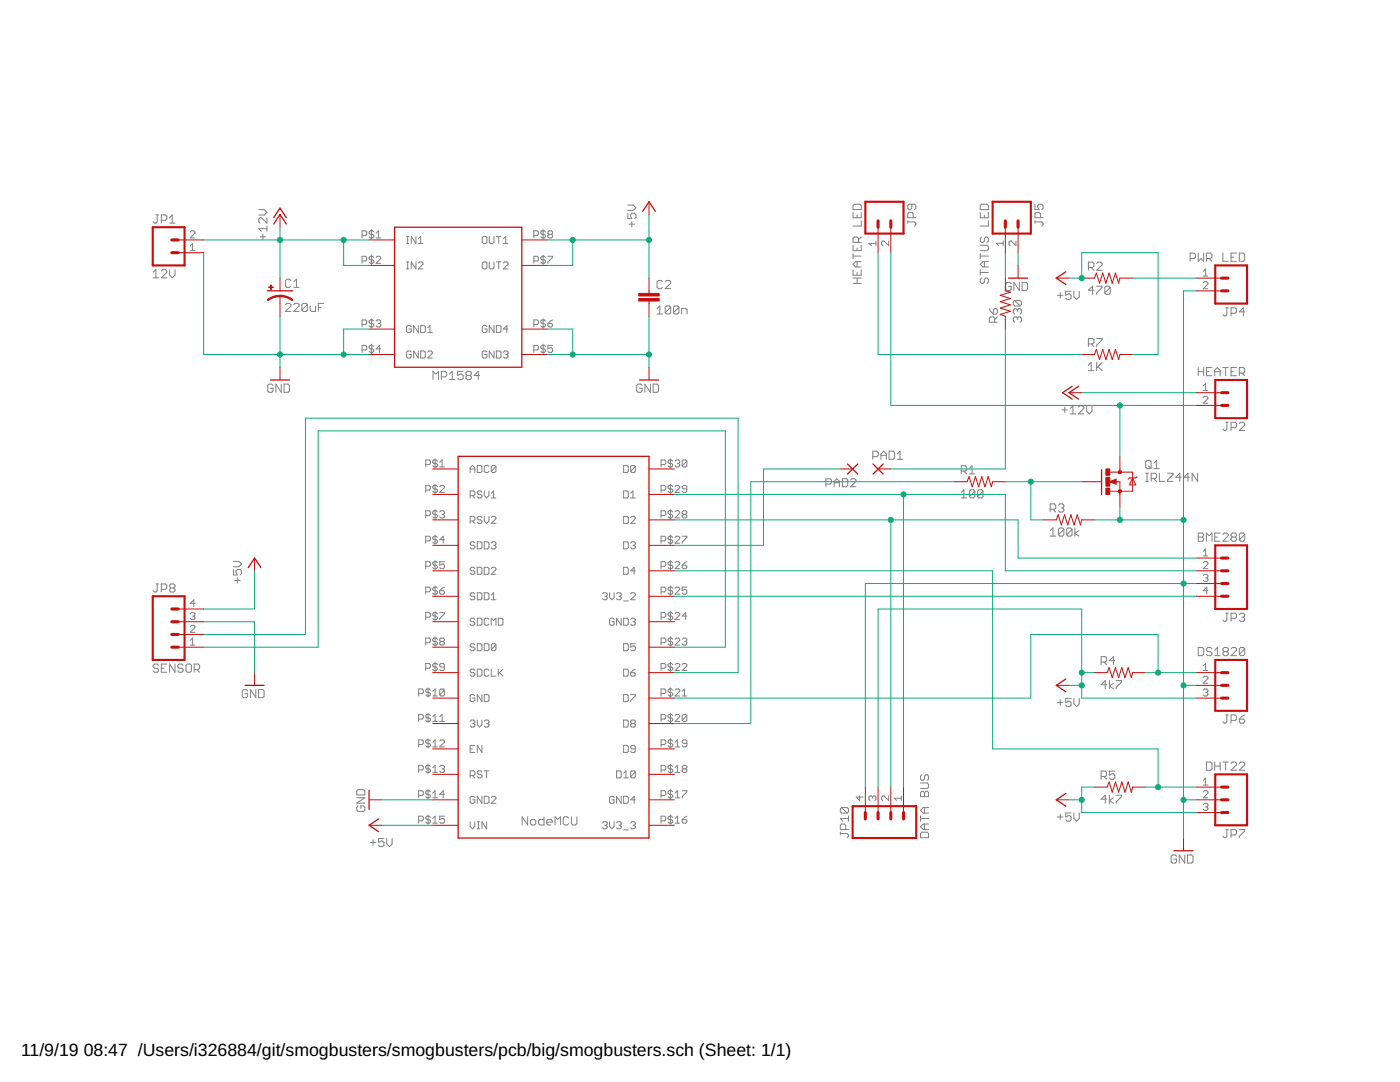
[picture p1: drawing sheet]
<svg xmlns="http://www.w3.org/2000/svg" width="279mm" height="216mm" viewBox="0 0 279 216" stroke-linecap="round" stroke-linejoin="round" font-family="sans-serif">
<defs><g id="words">
<g font-size="3.5">
<text x="4.2" y="210.7">11/9/19</text>
<text x="16.7" y="210.7">08:47 /Users/i326884/git/smogbusters/smogbusters/pcb/big/smogbusters.sch (Sheet: 1/1)</text>
</g>
</g></defs>
<g fill="none" stroke="#808080" stroke-width=".2">
<path d="M30.6 54.3l.5-.5v1.6M30.6 55.4h1M31.1 42.9h.5M31.4 42.9v1.3l-.3 .3h-.3l-.2-.3M32.2 54.1l.3-.3h.5l.3 .3v.2l-1.1 1.1h1.1M32.2 44h.8l.3-.3v-.5l-.3-.3h-.8v1.6M33.8 53.8v1.1l.6 .5 .5-.5v-1.1M33.8 44.5h1.1M33.8 43.4l.6-.5v1.6M38 50h.9M38 49.1l.4-.5v1.4M38 46.3l.2-.2h.5l.2 .2v.2l-.9 1h.9"/>
<path d="M51.6 41.8h1.1l.6 .6-.6 .5h-1.1M51.9 47.3h1.1M52.5 46.7v1.1M53.3 45.6h-1.7l.6 .6M53.3 43.5v1l-1.1-1h-.3l-.3 .2v.6l.3 .2M53.3 45.1v1.1M58.1 56l-.3-.3h-.5l-.3 .3v1.1l.3 .2h.5l.3-.2M58.6 57.3h1.1M58.6 56.2l.6-.5v1.6M72.3 47h.7l.2-.2v-.5l-.2-.2h-.7v1.4M72.3 52.1h.7l.2-.3v-.4l-.2-.3h-.7v1.4M74.1 45.8v1.9"/>
<path d="M74.1 50.9v1.9M74.6 46.3l-.2-.2h-.5l-.2 .2v.2l.2 .3h.5l.2 .2v.2l-.2 .3h-.5l-.2-.3M74.6 51.4l-.2-.3h-.5l-.2 .3v.2l.2 .2h.5l.2 .3v.2l-.2 .2h-.5l-.2-.2M75.1 46.5l.4-.4v1.4M75.1 47.5h.9M75.1 51.4l.2-.3h.5l.2 .3v.2l-.9 .9h.9M81.1 48.6h.5M81.1 47.2h.5M81.1 53.7h.5M81.1 52.3h.5M81.4 47.2v1.4M81.4 52.3v1.4"/>
<path d="M83 47.2v1.4l-.9-1.4v1.4M83 52.3v1.4l-.9-1.4v1.4M83.5 52.5l.2-.2h.5l.2 .2v.2l-.9 1h.9M83.5 48.6h.9M83.5 47.6l.4-.4v1.4M96.2 52.5l.3-.2h.4l.3 .2v.9l-.3 .3h-.4l-.3-.3zM96.2 47.4l.3-.2h.4l.3 .2v.9l-.3 .3h-.4l-.3-.3zM97.6 47.2v1.1l.3 .3h.5l.2-.3v-1.1M97.6 52.3v1.1l.3 .3h.5l.2-.3v-1.1M99.1 47.2h.9M99.1 52.3h.9M99.5 47.2v1.4"/>
<path d="M99.5 52.3v1.4M100.5 48.6h.9M100.5 52.5l.2-.2h.5l.2 .2v.2l-.9 1h.9M100.5 47.6l.4-.4v1.4M106.5 47h.7l.3-.2v-.5l-.3-.2h-.7v1.4M106.5 52.1h.7l.3-.3v-.4l-.3-.3h-.7v1.4M108.4 45.8v1.9M108.4 50.9v1.9M108.9 46.3l-.3-.2h-.4l-.3 .2v.2l.3 .3h.4l.3 .2v.2l-.3 .3h-.4l-.3-.3M108.9 51.4l-.3-.3h-.4l-.3 .3v.2l.3 .2h.4l.3 .3v.2l-.3 .2h-.4l-.3-.2M109.3 51.1h1v.3l-1 .9v.2M109.6 46.8l-.3 .2v.2l.3 .3h.4l.3-.3v-.2l-.3-.2"/>
<path d="M109.6 46.8l-.3-.3v-.2l.3-.2h.4l.3 .2v.2l-.3 .3M109.6 46.8h.4M125.3 42.5v1.1h.8l-.3-.8 .3-.3h.5l.3 .3v.6l-.3 .2M125.3 40.9h1.1l.5 .6-.5 .5h-1.1M125.6 44.7h1M126.1 44.2v1.1M132.2 56.2l-.2-.2h-.6l-.3 .2v1.1l.3 .3h.6l.2-.3M132.8 56.2l.2-.2h.6l.3 .2v.3l-1.1 1.1h1.1M170.2 42.4v1.1h1.7v-1.1M170.2 56.6h1.7M170.2 55.5h1.7M170.2 51.1h1.7"/>
<path d="M170.2 48.9v1.1h1.7v-1.1M170.2 50.6v1M170.2 53.8v1.1h1.7v-1.1M170.5 40.7h1.1l.3 .3v.8h-1.7v-.8zM171 42.9v.6M171 49.5v.5M171 52.2v1.1M171 54.4v.5M171 55.5v1.1M171.3 48.4v-.8l-.3-.3h-.5l-.3 .3v.8h1.7M171.9 52.2h-1.1l-.6 .5 .6 .6h1.1M171.9 44v1.1h-1.7"/>
<path d="M171.9 47.3l-.6 .5M174.8 48.6h-1.4l.5 .4M174.8 48.1v.9M177.4 48.1v.9l-1-.9h-.2l-.2 .2v.5l.2 .2M181.2 44.3h1.3l.3 .3v.2l-.3 .3M181.2 44v.6M182 40.7v.9l-.3 .2h-.3l-.2-.2v-.6l.2-.3h1.1l.3 .3v.6l-.3 .2M182.2 43.5v-.8l-.2-.3h-.6l-.2 .3v.8h1.6M195.6 42.4v1.1h1.7v-1.1M195.6 41l.3-.3h1.1l.3 .3v.8h-1.7zM195.6 50.6v1M195.6 53.8v1.1"/>
<path d="M195.6 48.9h1.4l.3 .3v.5l-.3 .3h-1.4M195.6 54.4h1.7M195.6 51.1h1.7M195.9 55.5l-.3 .3v.5l.3 .3h.3l.2-.3v-.5l.3-.3h.3l.3 .3v.5l-.3 .3M195.9 47.3l-.3 .3v.5l.3 .3h.3l.2-.3v-.5l.3-.3h.3l.3 .3v.5l-.3 .3M196.4 42.9v.6M196.4 52.2v1.1M197.3 44v1.1h-1.7M197.3 52.2h-1.1l-.6 .5 .6 .6h1.1M200.2 48.6h-1.4l.5 .4M200.2 48.1v.9M201.8 56.6l-.3-.3h-.5l-.3 .3v1.1l.3 .3h.5l.3-.3v-.6h-.5"/>
<path d="M202.5 60l-.3 .2v.6l.3 .2h1.1M202.5 60h1.1l.3 .2v.6l-.3 .2M202.5 60l1.1 1M202.8 48.1v.9l-1-.9h-.2l-.2 .2v.5l.2 .2M203.4 56.3v1.7l-1-1.7v1.7M204 56.3h.8l.3 .3v1.1l-.3 .3h-.8zM206.5 40.7v1.1h.9l-.3-.8 .3-.3h.5l.3 .3v.6l-.3 .2M206.5 44.3h1.4l.3 .3v.2l-.3 .3M206.5 44v.6M207.6 43.5v-.8l-.2-.3h-.6l-.3 .3v.8h1.7M211 58.9h1.1M211.6 58.4v1.1"/>
<path d="M213.8 58.1h-1.1v.8l.5-.2h.3l.3 .2v.6l-.3 .2h-.6l-.2-.2M214.3 58.1v1.1l.6 .5 .5-.5v-1.1M217.2 53.4h.8l.3-.3v-.5l-.3-.3h-.8v1.6M217.8 53.4l.5 .5M218.3 57.9h-1.1l.8-.8v1.6M218.9 57.1h1v.3l-1 1.1v.2M218.9 52.6l.2-.3h.6l.2 .3v.3l-1 1h1M221.6 57.4l-.3-.3h-.5l-.3 .3v1.1M221.6 57.4v1.1l-.3 .2h-.5l-.3-.2M221.6 57.4l-1.1 1.1M237.5 51.6h.8l.3-.3v-.5l-.3-.3h-.8v1.6M239.1 50.5v1.6l.6-.5 .5 .5v-1.6"/>
<path d="M240.1 54.1l.5-.4v1.4M240.1 56.5l.3-.3h.4l.3 .3v.2l-1 .9h1M240.1 55.1h1M240.8 51.6h.8l.3-.3v-.5l-.3-.3h-.8v1.6M241.3 51.6l.6 .5M244.1 50.5v1.6h1M245.7 51.3h.5M246.8 50.5h-1.1v1.6h1.1M247.3 50.5h.8l.3 .3v1.1l-.3 .2h-.8zM54.5 76.9l-.3-.3h-.5l-.3 .3v1.1l.3 .3h.5l.3-.3v-.5h-.5M56.1 76.6v1.7l-1-1.7v1.7M56.7 76.6h.8l.3 .3v1.1l-.3 .3h-.8z"/>
<path d="M57 60.8l.3-.3h.5l.3 .3v.3l-1.1 1h1.1M58.6 60.8l.3-.3h.5l.3 .3v.3l-1.1 1h1.1M61.3 60.8v1.1l-.2 .2h-.6l-.3-.2M61.3 60.8l-.2-.3h-.6l-.3 .3v1.1M61.3 60.8l-1.1 1.1M61.9 61.1v.8l.3 .2h.8v-1M63.5 61.3h.6M64.6 60.5h-1.1v1.6M72.3 64.8h.7l.2-.3v-.4l-.2-.3h-.7v1.4M72.3 69.8h.7l.2-.2v-.4l-.2-.3h-.7v1.4M74.1 63.6v1.9M74.1 68.7v1.8"/>
<path d="M74.6 69.2l-.2-.3h-.5l-.2 .3v.2l.2 .2h.5l.2 .2v.3l-.2 .2h-.5l-.2-.2M74.6 64.1l-.2-.3h-.5l-.2 .3v.2l.2 .2h.5l.2 .3v.2l-.2 .2h-.5l-.2-.2M75.1 64.1l.2-.3h.5l.2 .3v.2l-.2 .2M75.5 64.5h.3M75.8 64.5l.2 .3v.2l-.2 .2h-.5l-.2-.2M76 69.6h-.9l.7-.7v1.4M82.1 65.2l-.3-.2h-.4l-.3 .2v.9l.3 .3h.4l.3-.3v-.4h-.5M82.1 70.3l-.3-.3h-.4l-.3 .3v.9l.3 .2h.4l.3-.2v-.5h-.5M83.5 65v1.4l-1-1.4v1.4M83.5 70v1.4l-1-1.4v1.4M83.9 65h.7l.3 .2v.9l-.3 .3h-.7zM83.9 70h.7l.3 .3v.9l-.3 .2h-.7z"/>
<path d="M85.3 70.3l.3-.3h.4l.3 .3v.2l-1 .9h1M85.3 66.4h1M85.3 65.4l.5-.4v1.4M86.4 75.7v-1.6l.6 .6 .5-.6v1.6M88.1 75.2h.8l.3-.3v-.5l-.3-.3h-.8v1.6M89.7 74.7l.6-.6v1.6M89.7 75.7h1.1M92.4 74.1h-1.1v.8l.6-.2h.3l.2 .2v.6l-.2 .2h-.6l-.3-.2M93.3 74.9l-.3 .3v.3l.3 .2h.5l.3-.2v-.3l-.3-.3M93.3 74.9l-.3-.2v-.3l.3-.3h.5l.3 .3v.3l-.3 .2M93.3 74.9h.5M95.7 74.9h-1.1l.8-.8v1.6"/>
<path d="M97.2 70.3l-.3-.3h-.4l-.3 .3v.9l.3 .2h.4l.3-.2v-.5h-.5M97.2 65.2l-.3-.2h-.4l-.3 .2v.9l.3 .3h.4l.3-.3v-.4h-.5M98.6 65v1.4l-1-1.4v1.4M98.6 70v1.4l-1-1.4v1.4M99.1 65h.7l.2 .2v.9l-.2 .3h-.7zM99.1 70h.7l.2 .3v.9l-.2 .2h-.7zM100.5 70.3l.2-.3h.5l.2 .3v.2l-.2 .2M100.9 70.7h.3M101.2 70.7l.2 .3v.2l-.2 .2h-.5l-.2-.2M101.4 65.7h-.9l.7-.7v1.4M106.5 64.8h.7l.3-.3v-.4l-.3-.3h-.7v1.4M106.5 69.8h.7l.3-.2v-.4l-.3-.3h-.7v1.4"/>
<path d="M108.4 63.6v1.9M108.4 68.7v1.8M108.9 64.1l-.3-.3h-.4l-.3 .3v.2l.3 .2h.4l.3 .3v.2l-.3 .2h-.4l-.3-.2M108.9 69.2l-.3-.3h-.4l-.3 .3v.2l.3 .2h.4l.3 .2v.3l-.3 .2h-.4l-.3-.2M109.3 64.5h.7l.3 .3v.2l-.3 .2h-.4l-.3-.2zM110.3 68.9h-1v.7l.7-.2 .3 .2v.5l-.3 .2h-.4l-.3-.2M110.3 63.8l-1 .7M128.1 76.9l-.2-.3h-.6l-.2 .3v1.1l.2 .3h.6l.2-.3v-.5h-.5M129.8 76.6v1.7l-1.1-1.7v1.7M130.3 76.6h.8l.3 .3v1.1l-.3 .3h-.8zM131.1 61.6l.6-.6v1.7M131.1 62.7h1.1"/>
<path d="M133.9 61.3l-.3-.3h-.6l-.2 .3v1.1M133.9 61.3v1.1l-.3 .3h-.6l-.2-.3M133.9 61.3l-1.1 1.1M135.5 61.3l-.3-.3h-.5l-.3 .3v1.1M135.5 61.3v1.1l-.3 .3h-.5l-.3-.3M135.5 61.3l-1.1 1.1M136 62.7v-1.1h.8l.3 .2v.9M197.4 61.6l.3 .5 .5 .6M198.2 61.9l.3-.3h.3l.3 .3v.5l-.3 .3h-.6zM198.5 64.3v-.8l-.3-.3h-.5l-.3 .3v.8h1.7M199.1 63.2l-.6 .6M203.1 63.5l-.3-.3h-.3l-.3 .3v.6l.3 .2"/>
<path d="M203.1 61.9l-.3-.3h-.3l-.3 .3v.5l.3 .3M203.1 63.5l.2-.3h.3l.3 .3v.6l-.3 .2M203.1 61.9v.2M203.1 63.5v.3M203.1 61.9l.2-.3h.3l.3 .3v.5l-.3 .3M217.2 72.9l.6-.6v1.7M217.2 74h1.1M217.2 68.6h.8l.3-.3v-.5l-.3-.3h-.8v1.7M217.8 68.6l.5 .6M218.9 67.5h1v.3l-1 1.1v.3M218.9 72.3v1.7M219.1 73.2l.8 .8"/>
<path d="M219.9 72.3l-1 1.1M239.1 73.3v1.7M239.1 74.2h1.1M240.1 77l.5-.5v1.4M240.1 77.9h1M240.1 79.3l.3-.2h.4l.3 .2v.2l-1 1h1M240.2 73.3v1.7M240.8 74.2h.5M241.9 73.3h-1.1v1.7h1.1M242.4 74.2h1.1M242.4 75v-1.1l.6-.6 .5 .6v1.1M244.1 73.3h1"/>
<path d="M244.6 73.3v1.7M244.6 61.4h.5M244.9 61.4v1.4l-.3 .2h-.3l-.2-.2M245.7 74.2h.5M245.7 62.5h.8l.3-.3v-.5l-.3-.3h-.8v1.6M246.8 73.3h-1.1v1.7h1.1M247.3 74.4h.8l.3-.2v-.6l-.3-.3h-.8v1.7M247.9 74.4l.5 .6M248.4 62.2h-1.1l.8-.8v1.6M85 92.7h.7l.2-.2v-.5l-.2-.2h-.7v1.4M85 97.8h.7l.2-.2v-.5l-.2-.2h-.7v1.4M86.8 91.5v1.9"/>
<path d="M86.8 96.6v1.9M87.3 92l-.2-.2h-.5l-.2 .2v.2l.2 .3h.5l.2 .2v.2l-.2 .3h-.5l-.2-.3M87.3 97.1l-.2-.2h-.5l-.2 .2v.2l.2 .3h.5l.2 .2v.2l-.2 .3h-.5l-.2-.3M87.8 93.2h.9M87.8 92.2l.4-.4v1.4M87.8 97.1l.2-.2h.5l.2 .2v.2l-.9 1h.9M93.8 94.3v-1l.5-.4 .5 .4v1M93.8 98.9h.7l.3-.2v-.5l-.3-.2h-.7v1.4M93.8 93.6h1M94.3 98.9l.5 .5M95.2 92.9h.7l.3 .2v.9l-.3 .3h-.7zM96.2 98.2l-.3-.2h-.4l-.3 .2v.2l.3 .3h.4l.3 .2v.2l-.3 .3h-.4l-.3-.3"/>
<path d="M96.6 98v.9l.5 .5 .5-.5v-.9M97.6 93.1l-.3-.2h-.4l-.3 .2v.9l.3 .3h.4l.3-.3M98 99.4h1M98 98.4l.5-.4v1.4M99 93.1v.9l-.3 .3h-.4l-.3-.3M99 93.1l-.3-.2h-.4l-.3 .2v.9M99 93.1l-1 .9M124.5 98h.7l.2 .2v.9l-.2 .3h-.7zM124.5 92.9h.7l.2 .2v.9l-.2 .3h-.7zM125.9 99.4h.9M125.9 98.4l.4-.4v1.4M126.8 93.1v.9l-.2 .3h-.5l-.2-.3"/>
<path d="M126.8 93.1l-.2-.2h-.5l-.2 .2v.9M126.8 93.1l-.9 .9M131.9 92.7h.7l.3-.2v-.5l-.3-.2h-.7v1.4M131.9 97.8h.7l.3-.2v-.5l-.3-.2h-.7v1.4M133.8 91.5v1.9M133.8 96.6v1.9M134.3 92l-.3-.2h-.4l-.3 .2v.2l.3 .3h.4l.3 .2v.2l-.3 .3h-.4l-.3-.3M134.3 97.1l-.3-.2h-.4l-.3 .2v.2l.3 .3h.4l.3 .2v.2l-.3 .3h-.4l-.3-.3M134.7 92l.3-.2h.4l.3 .2v.2l-.3 .3M134.7 97.1l.3-.2h.4l.3 .2v.2l-1 1h1M135.2 92.5h.2M135.4 92.5l.3 .2v.2l-.3 .3h-.4l-.3-.3"/>
<path d="M137.1 92l-.3-.2h-.4l-.3 .2v.9M137.1 92v.9l-.3 .3h-.4l-.3-.3M137.1 97.6h-.7l-.3-.3v-.2l.3-.2h.4l.3 .2v.9l-.3 .3h-.4l-.3-.3M137.1 92l-1 .9M164.8 96.6h.9l.2-.3v-.5l-.2-.3h-.9v1.6M166.5 97.1v-1l.5-.6 .6 .6v1M166.5 96.3h1.1M168.1 95.5h.8l.3 .3v1.1l-.3 .2h-.8zM169.7 95.8l.3-.3h.6l.2 .3v.3l-1.1 1h1.1M174.2 91.1h.8l.3-.3v-.5l-.3-.3h-.8v1.7M175.8 91.7v-1.1l.6-.6 .5 .6v1.1M175.8 90.8h1.1"/>
<path d="M177.4 90h.9l.2 .3v1.1l-.2 .3h-.9zM179.1 91.7h1.1M179.1 90.6l.5-.6v1.7M191.8 98.3l.6-.6v1.7M191.8 99.4h1.1M191.8 94h.8l.3-.3v-.5l-.3-.3h-.8v1.7M192.4 94l.5 .6M193.5 93.5l.5-.6v1.7M193.5 94.6h1M194.5 98v1.1l-.2 .3h-.6l-.2-.3M194.5 98l-.2-.3h-.6l-.2 .3v1.1M194.5 98l-1 1.1"/>
<path d="M196.2 98v1.1l-.3 .3h-.5l-.3-.3M196.2 98l-.3-.3h-.5l-.3 .3v1.1M196.2 98l-1.1 1.1M211.9 81.8h1.1M212.5 81.2v1.1M213.6 81.5l.5-.5v1.6M213.6 82.6h1.1M215.2 81.2l.3-.2h.5l.3 .2v.3l-1.1 1.1h1.1M216.9 81v1l.5 .6 .5-.6v-1M228.6 96.1h.6M228.6 94.4h.6M228.9 94.4v1.7"/>
<path d="M228.9 91.9h.6l.2 .3v1l-.2 .3h-.6l-.3-.3v-1zM229.2 93l.5 .5M229.7 95.5h.8l.3-.3v-.5l-.3-.3h-.8v1.7M230.3 95.5l.5 .6M230.3 92.4l.5-.5v1.6M230.3 93.5h1.1M231.4 94.4v1.7h1.1M233 94.4h1.1v.3l-1.1 1.1v.3h1.1M235.7 95.2h-1l.8-.8v1.7M237.4 95.2h-1.1l.8-.8v1.7M239 94.4v1.7l-1.1-1.7v1.7M244.6 84.3h.5"/>
<path d="M244.9 84.3v1.3l-.3 .3h-.3l-.2-.3M245.7 85.3h.8l.3-.2v-.6l-.3-.2h-.8v1.6M247.3 84.5l.3-.2h.5l.3 .2v.3l-1.1 1.1h1.1M31.1 116.5h.5M31.4 116.5v1.4l-.3 .2h-.3l-.2-.2M32.2 117.6h.8l.3-.3v-.5l-.3-.3h-.8v1.6M34.1 117.3l-.3-.2v-.3l.3-.3h.5l.3 .3v.3l-.3 .2M34.1 117.3l-.3 .3v.3l.3 .2h.5l.3-.2v-.3l-.3-.3M34.1 117.3h.5M46.6 113.6v1.1h.8l-.3-.5v-.3l.3-.3h.5l.3 .3v.5l-.3 .3M46.6 112h1l.6 .5-.6 .6h-1M46.8 115.8h1.1"/>
<path d="M47.4 115.3v1.1M85 102.9h.7l.2-.3v-.4l-.2-.3h-.7v1.4M85 107.9h.7l.2-.2v-.5l-.2-.2h-.7v1.4M85 113h.7l.2-.2v-.5l-.2-.2h-.7v1.4M85 118.1h.7l.2-.2v-.5l-.2-.2h-.7v1.4M86.8 101.7v1.9M86.8 106.8v1.8M86.8 111.8v1.9M86.8 116.9v1.9M87.3 107.2l-.2-.2h-.5l-.2 .2v.3l.2 .2h.5l.2 .2v.3l-.2 .2h-.5l-.2-.2M87.3 102.2l-.2-.3h-.5l-.2 .3v.2l.2 .2h.5l.2 .3v.2l-.2 .2h-.5l-.2-.2M87.3 112.3l-.2-.2h-.5l-.2 .2v.2l.2 .3h.5l.2 .2v.2l-.2 .3h-.5l-.2-.3"/>
<path d="M87.3 117.4l-.2-.2h-.5l-.2 .2v.2l.2 .3h.5l.2 .2v.2l-.2 .3h-.5l-.2-.3M87.8 102.2l.2-.3h.5l.2 .3v.2l-.2 .2M87.8 117.9h.7l.2 .2v.2l-.2 .3h-.5l-.2-.3zM88.2 102.6h.3M88.5 102.6l.2 .3v.2l-.2 .2h-.5l-.2-.2M88.7 112.1h-.9v.7l.4-.3h.3l.2 .3v.4l-.2 .3h-.5l-.2-.3M88.7 107.7h-.9l.7-.7v1.4M88.7 117.2l-.9 .7M93.8 104h.7l.3-.3v-.4l-.3-.3h-.7v1.4M94.3 104l.5 .4M94.8 118.5l-.3-.2h-.4l-.3 .2v.2l.3 .3h.4l.3 .2v.2l-.3 .3h-.4l-.3-.3M94.8 108.4l-.3-.3h-.4l-.3 .3v.2l.3 .2h.4l.3 .3v.2l-.3 .2h-.4l-.3-.2"/>
<path d="M94.8 113.4l-.3-.2h-.4l-.3 .2v.3l.3 .2h.4l.3 .2v.3l-.3 .2h-.4l-.3-.2M95.2 108.1h.7l.3 .3v.9l-.3 .2h-.7zM95.2 113.2h.7l.3 .2v1l-.3 .2h-.7zM95.2 118.3h.7l.3 .2v.9l-.3 .3h-.7zM96.2 103.3l-.3-.3h-.4l-.3 .3v.2l.3 .2h.4l.3 .3v.2l-.3 .2h-.4l-.3-.2M96.6 103v1l.5 .4 .5-.4v-1M96.6 108.1h.7l.3 .3v.9l-.3 .2h-.7zM96.6 113.2h.7l.3 .2v1l-.3 .2h-.7zM96.6 118.3h.7l.3 .2v.9l-.3 .3h-.7zM98 103.3l.3-.3h.4l.3 .3v.2l-1 .9h1M98 108.4l.3-.3h.4l.3 .3v.2l-.3 .2M98 113.4l.3-.2h.4l.3 .2v.3l-1 .9h1"/>
<path d="M98 118.7l.5-.4v1.4M98 119.7h1M98.5 108.8h.2M98.7 108.8l.3 .3v.2l-.3 .2h-.4l-.3-.2M120.2 118.5l.3-.2h.4l.3 .2v.2l-.3 .3M120.7 119h.2M120.9 119l.3 .2v.2l-.3 .3h-.4l-.3-.3M121.6 118.3v.9l.5 .5 .5-.5v-.9M123 118.5l.3-.2h.4l.3 .2v.2l-.3 .3M123.5 119h.2M123.7 119l.3 .2v.2l-.3 .3h-.4l-.3-.3M124.5 103h.7l.2 .3v.9l-.2 .2h-.7z"/>
<path d="M124.5 108.1h.7l.2 .3v.9l-.2 .2h-.7zM124.5 113.2h.7l.2 .2v1l-.2 .2h-.7zM124.5 119.9h.9M125.9 103.3l.2-.3h.5l.2 .3v.2l-.9 .9h.9M125.9 108.4l.2-.3h.5l.2 .3v.2l-.2 .2M125.9 118.5l.2-.2h.5l.2 .2v.2l-.9 1h.9M126.3 108.8h.3M126.6 108.8l.2 .3v.2l-.2 .2h-.5l-.2-.2M126.8 113.9h-.9l.7-.7v1.4M131.9 102.9h.7l.3-.3v-.4l-.3-.3h-.7v1.4M131.9 107.9h.7l.3-.2v-.5l-.3-.2h-.7v1.4M131.9 113h.7l.3-.2v-.5l-.3-.2h-.7v1.4"/>
<path d="M131.9 118.1h.7l.3-.2v-.5l-.3-.2h-.7v1.4M133.8 101.7v1.9M133.8 106.8v1.8M133.8 111.8v1.9M133.8 116.9v1.9M134.3 102.2l-.3-.3h-.4l-.3 .3v.2l.3 .2h.4l.3 .3v.2l-.3 .2h-.4l-.3-.2M134.3 107.2l-.3-.2h-.4l-.3 .2v.3l.3 .2h.4l.3 .2v.3l-.3 .2h-.4l-.3-.2M134.3 112.3l-.3-.2h-.4l-.3 .2v.2l.3 .3h.4l.3 .2v.2l-.3 .3h-.4l-.3-.3M134.3 117.4l-.3-.2h-.4l-.3 .2v.2l.3 .3h.4l.3 .2v.2l-.3 .3h-.4l-.3-.3M134.7 112.3l.3-.2h.4l.3 .2v.2l-1 1h1M134.7 102.2l.3-.3h.4l.3 .3v.2l-1 .9h1M134.7 107.2l.3-.2h.4l.3 .2v.3l-1 .9h1"/>
<path d="M134.7 117.4l.3-.2h.4l.3 .2v.2l-1 1h1M136.1 107h1v.2l-1 1v.2M136.1 112.8h.7l.3 .2v.2l-.3 .3h-.4l-.3-.3zM136.4 102.6l-.3-.2v-.2l.3-.3h.4l.3 .3v.2l-.3 .2M136.4 102.6l-.3 .3v.2l.3 .2h.4l.3-.2v-.2l-.3-.3M136.4 102.6h.4M137.1 117.2h-1v.7l.5-.3h.2l.3 .3v.4l-.3 .3h-.4l-.3-.3M137.1 112.1l-1 .7M209.6 105.9l.5-.6v1.7M209.6 107h1.1M209.6 101.6h.8l.3-.2v-.6l-.3-.3h-.8v1.7M210.1 101.6l.6 .6"/>
<path d="M211.2 100.8l.3-.3h.5l.3 .3v.3l-.3 .3M211.8 101.4h.2M212 101.4l.3 .2v.3l-.3 .3h-.5l-.3-.3M212.3 105.6v1.1l-.3 .3h-.5l-.3-.3M212.3 105.6l-.3-.3h-.5l-.3 .3v1.1M212.3 105.6l-1.1 1.1M214 105.6v1.1l-.3 .3h-.6l-.2-.3M214 105.6l-.3-.3h-.6l-.2 .3v1.1M214 105.6l-1.1 1.1M214.5 105.3v1.7M215.3 105.9l-.8 .5 .8 .6M239.1 106.4h.8l.3 .2v.3l-.3 .3 .3 .2v.3l-.3 .3h-.8z"/>
<path d="M239.1 107.2h.8M240.1 114.9l.3-.3h.4l.3 .3v.2l-.3 .2M240.1 112.3l.3-.2h.4l.3 .2v.2l-1 1h1M240.1 110l.5-.5v1.4M240.1 110.9h1M240.6 115.3h.2M240.8 108v-1.6l.5 .5 .6-.5v1.6M240.8 115.3l.3 .2v.3l-.3 .2h-.4l-.3-.2M241.1 117.9h-1l.7-.7v1.4M242.4 107.2h.6M243.5 106.4h-1.1v1.6h1.1M244.1 106.6l.2-.2h.6l.2 .2v.3l-1 1.1h1"/>
<path d="M246 107.2l-.3-.3v-.3l.3-.2h.5l.3 .2v.3l-.3 .3M246 107.2l-.3 .2v.3l.3 .3h.5l.3-.3v-.3l-.3-.2M246 107.2h.5M248.4 106.6l-.3-.2h-.5l-.3 .2v1.1M248.4 106.6v1.1l-.3 .3h-.5l-.3-.3M248.4 106.6l-1.1 1.1M31.6 132.8l-.2-.3h-.6l-.2 .3v.3l.2 .2h.6l.2 .3v.3l-.2 .2h-.6l-.2-.2M32.2 133.3h.5M33.3 132.5h-1.1v1.6h1.1M34.9 132.5v1.6l-1.1-1.6v1.6M36.6 132.8l-.3-.3h-.5l-.3 .3v.3l.3 .2h.5l.3 .3v.3l-.3 .2h-.5l-.3-.2M37.4 132.5h.5l.3 .3v1.1l-.3 .2h-.5l-.3-.2v-1.1z"/>
<path d="M38 122.5l.2-.3h.5l.2 .3v.2l-.2 .2M38 128.7h.9M38 127.8l.4-.5v1.4M38 125l.2-.2h.5l.2 .2v.2l-.9 1h.9M38.4 122.9h.3M38.7 122.9l.2 .3v.2l-.2 .2h-.5l-.2-.2M38.8 133.6h.8l.2-.3v-.5l-.2-.3h-.8v1.6M38.9 120.4h-.9l.7-.7v1.4M39.3 133.6l.5 .5M49.4 137.9l-.3-.3h-.5l-.3 .3v1l.3 .3h.5l.3-.3v-.5h-.5M51.1 137.6v1.6l-1.1-1.6v1.6M51.6 137.6h.8l.3 .3v1l-.3 .3h-.8z"/>
<path d="M83.5 138.4h.7l.3-.2v-.5l-.3-.2h-.7v1.4M85 133.3h.7l.2-.2v-.5l-.2-.2h-.7v1.4M85 123.2h.7l.2-.3v-.4l-.2-.3h-.7v1.4M85 128.2h.7l.2-.2v-.4l-.2-.3h-.7v1.4M85.4 137.2v1.9M85.9 137.7l-.2-.2h-.5l-.2 .2v.2l.2 .3h.5l.2 .2v.2l-.2 .3h-.5l-.2-.3M86.4 137.9l.4-.4v1.4M86.4 138.9h.9M86.8 122v1.9M86.8 127.1v1.8M86.8 132.2v1.8M87.3 122.5l-.2-.3h-.5l-.2 .3v.2l.2 .2h.5l.2 .3v.2l-.2 .2h-.5l-.2-.2"/>
<path d="M87.3 127.6l-.2-.3h-.5l-.2 .3v.2l.2 .2h.5l.2 .2v.3l-.2 .2h-.5l-.2-.2M87.3 132.6l-.2-.2h-.5l-.2 .2v.3l.2 .2h.5l.2 .2v.3l-.2 .2h-.5l-.2-.2M87.8 122.2h.9v.3l-.9 .9v.2M88 128l-.2-.2v-.2l.2-.3h.5l.2 .3v.2l-.2 .2M88 128l-.2 .2v.3l.2 .2h.5l.2-.2v-.3l-.2-.2M88 128h.5M88.7 133.1h-.7l-.2-.2v-.3l.2-.2h.5l.2 .2v1l-.2 .2h-.5l-.2-.2M88.7 137.7v.9l-.2 .3h-.5l-.2-.3M88.7 137.7l-.2-.2h-.5l-.2 .2v.9M88.7 137.7l-.9 .9M94.8 123.6l-.3-.2h-.4l-.3 .2v.2l.3 .3h.4l.3 .2v.2l-.3 .3h-.4l-.3-.3M94.8 128.7l-.3-.3h-.4l-.3 .3v.2l.3 .2h.4l.3 .3v.2l-.3 .2h-.4l-.3-.2"/>
<path d="M94.8 133.8l-.3-.3h-.4l-.3 .3v.2l.3 .2h.4l.3 .3v.2l-.3 .2h-.4l-.3-.2M94.8 138.8l-.3-.2h-.4l-.3 .2v1l.3 .2h.4l.3-.2v-.5h-.5M95.2 123.4h.7l.3 .2v.9l-.3 .3h-.7zM95.2 128.4h.7l.3 .3v.9l-.3 .2h-.7zM95.2 133.5h.7l.3 .3v.9l-.3 .2h-.7zM96.2 138.6v1.4l-1-1.4v1.4M96.6 128.4h.7l.3 .3v.9l-.3 .2h-.7zM96.6 138.6h.7l.3 .2v1l-.3 .2h-.7zM97.6 123.6l-.3-.2h-.4l-.3 .2v.9l.3 .3h.4l.3-.3M97.6 133.8l-.3-.3h-.4l-.3 .3v.9l.3 .2h.4l.3-.2M98 124.8v-1.4l.5 .4 .5-.4v1.4M98 133.5v1.4h1"/>
<path d="M99 128.7l-.3-.3h-.4l-.3 .3v.9M99 128.7v.9l-.3 .2h-.4l-.3-.2M99 128.7l-1 .9M99.4 123.4h.7l.3 .2v.9l-.3 .3h-.7zM99.4 133.5v1.4M99.7 134.2l.7 .7M100.4 133.5l-1 1M122.6 123.6l-.3-.2h-.4l-.3 .2v.9l.3 .3h.4l.3-.3v-.4h-.5M124 123.4v1.4l-1-1.4v1.4M124.5 128.4h.7l.2 .3v.9l-.2 .2h-.7zM124.5 123.4h.7l.2 .2v.9l-.2 .3h-.7zM124.5 133.5h.7l.2 .3v.9l-.2 .2h-.7z"/>
<path d="M124.5 138.6h.7l.2 .2v1l-.2 .2h-.7zM125.9 123.6l.2-.2h.5l.2 .2v.2l-.2 .3M125.9 134.2h.7l.2 .3v.2l-.2 .2h-.5l-.2-.2zM125.9 138.6h.9v.2l-.9 1v.2M126.3 124.1h.3M126.6 124.1l.2 .2v.2l-.2 .3h-.5l-.2-.3M126.8 128.4h-.9v.7l.4-.2h.3l.2 .2v.5l-.2 .2h-.5l-.2-.2M126.8 133.5l-.9 .7M131.9 138.4h.7l.3-.2v-.5l-.3-.2h-.7v1.4M131.9 133.3h.7l.3-.2v-.5l-.3-.2h-.7v1.4M131.9 123.2h.7l.3-.3v-.4l-.3-.3h-.7v1.4M131.9 128.2h.7l.3-.2v-.4l-.3-.3h-.7v1.4"/>
<path d="M133.8 122v1.9M133.8 127.1v1.8M133.8 132.2v1.8M133.8 137.2v1.9M134.3 122.5l-.3-.3h-.4l-.3 .3v.2l.3 .2h.4l.3 .3v.2l-.3 .2h-.4l-.3-.2M134.3 127.6l-.3-.3h-.4l-.3 .3v.2l.3 .2h.4l.3 .2v.3l-.3 .2h-.4l-.3-.2M134.3 132.6l-.3-.2h-.4l-.3 .2v.3l.3 .2h.4l.3 .2v.3l-.3 .2h-.4l-.3-.2M134.3 137.7l-.3-.2h-.4l-.3 .2v.2l.3 .3h.4l.3 .2v.2l-.3 .3h-.4l-.3-.3M134.7 122.5l.3-.3h.4l.3 .3v.2l-1 .9h1M134.7 127.6l.3-.3h.4l.3 .3v.2l-1 .9h1M134.7 132.6l.3-.2h.4l.3 .2v.3l-1 .9h1M134.7 137.7l.3-.2h.4l.3 .2v.2l-1 1h1"/>
<path d="M136.1 127.6l.3-.3h.4l.3 .3v.2l-.3 .2M136.1 132.6l.3-.2h.4l.3 .2v.3l-1 .9h1M136.1 138.9h1M136.1 137.9l.5-.4v1.4M136.6 128h.2M136.8 128l.3 .2v.3l-.3 .2h-.4l-.3-.2M137.1 122.9h-1l.7-.7v1.4M211.6 139.6v1.1M213.8 139.4h-1.1v.8l.8-.3 .3 .3v.5l-.3 .3h-.6l-.2-.3M214.3 139.4v1l.6 .6 .5-.6v-1M219.8 132.1h.8l.3-.3v-.5l-.3-.3h-.8v1.6M220.3 132.1l.6 .5"/>
<path d="M220.9 136.6h-1.1l.8-.8v1.6M221.4 135.8v1.6M222.2 136.4l-.8 .5 .8 .5M222.5 131.8h-1.1l.8-.8v1.6M222.8 135.8h1v.3l-1 1.1v.2M239.1 129.2h.8l.3 .3v1.1l-.3 .2h-.8zM240.1 133.8h1M240.1 137.7l.3-.2h.4l.3 .2v.2l-.3 .3M240.1 132.9l.5-.5v1.4M240.1 135.2l.3-.3h.4l.3 .3v.2l-1 .9h1M240.6 138.2h.2M240.8 138.2l.3 .2v.2l-.3 .3h-.4l-.3-.3"/>
<path d="M241.9 129.5l-.3-.3h-.6l-.2 .3v.3l.2 .2h.6l.3 .3v.3l-.3 .2h-.6l-.2-.2M242.4 130.8h1.1M242.4 129.8l.6-.6v1.6M244.3 130l-.2-.2v-.3l.2-.3h.6l.2 .3v.3l-.2 .2M244.3 130l-.2 .3v.3l.2 .2h.6l.2-.2v-.3l-.2-.3M244.3 130h.6M244.6 122.4h.5M244.9 122.4v1.3l-.3 .3h-.3l-.2-.3M245.7 123.4h.8l.3-.2v-.6l-.3-.2h-.8v1.6M245.7 129.5l.3-.3h.5l.3 .3v.3l-1.1 1h1.1M247.3 122.6l.3-.2h.5l.3 .2v.3l-.3 .3M247.9 123.2h.2"/>
<path d="M248.1 123.2l.3 .2v.3l-.3 .3h-.5l-.3-.3M248.4 129.5l-.3-.3h-.5l-.3 .3v1.1M248.4 129.5v1.1l-.3 .2h-.5l-.3-.2M248.4 129.5l-1.1 1.1M71.2 159.2h1.6l-1.6 1.1h1.6M71.5 157.5h1.1l.2 .3v.8h-1.6v-.8zM83.5 153.6h.7l.3-.2v-.4l-.3-.3h-.7v1.4M83.5 143.5h.7l.3-.2v-.5l-.3-.2h-.7v1.4M83.5 148.6h.7l.3-.3v-.4l-.3-.3h-.7v1.4M83.5 158.7h.7l.3-.2v-.5l-.3-.2h-.7v1.4M85.4 142.3v1.9M85.4 147.4v1.9"/>
<path d="M85.4 152.5v1.8M85.4 157.5v1.9M85.9 142.8l-.2-.2h-.5l-.2 .2v.2l.2 .3h.5l.2 .2v.2l-.2 .3h-.5l-.2-.3M85.9 147.9l-.2-.3h-.5l-.2 .3v.2l.2 .2h.5l.2 .3v.2l-.2 .2h-.5l-.2-.2M85.9 153l-.2-.3h-.5l-.2 .3v.2l.2 .2h.5l.2 .2v.3l-.2 .2h-.5l-.2-.2M85.9 158l-.2-.2h-.5l-.2 .2v.3l.2 .2h.5l.2 .2v.3l-.2 .2h-.5l-.2-.2M86.4 143l.4-.4v1.4M86.4 148.1l.4-.5v1.4M86.4 153.2l.4-.5v1.4M86.4 158.3l.4-.5v1.4M86.4 144h.9M86.4 149h.9"/>
<path d="M86.4 154.1h.9M86.4 159.2h.9M87.8 143l.4-.4v1.4M87.8 147.9l.2-.3h.5l.2 .3v.2l-.9 .9h.9M87.8 153l.2-.3h.5l.2 .3v.2l-.2 .2M87.8 144h.9M88.2 153.4h.3M88.5 153.4l.2 .2v.3l-.2 .2h-.5l-.2-.2M88.7 158.5h-.9l.7-.7v1.4M93.8 154.7h.7l.3-.2v-.4l-.3-.3h-.7v1.4M93.8 143.9l.3-.2h.4l.3 .2v.2l-.3 .3M93.8 149.4h.5"/>
<path d="M94.3 144.4h.2M94.3 154.7l.5 .5M94.5 144.4l.3 .2v.2l-.3 .3h-.4l-.3-.3M94.8 148.7h-1v1.4h1M94.8 159.1l-.3-.2h-.4l-.3 .2v1l.3 .2h.4l.3-.2v-.5h-.5M95.2 143.7v.9l.5 .5 .5-.5v-.9M96.2 148.7v1.4l-1-1.4v1.4M96.2 154.1l-.3-.3h-.4l-.3 .3v.2l.3 .2h.4l.3 .2v.3l-.3 .2h-.4l-.3-.2M96.2 158.9v1.4l-1-1.4v1.4M96.6 158.9h.7l.3 .2v1l-.3 .2h-.7zM96.6 143.9l.3-.2h.4l.3 .2v.2l-.3 .3M96.6 153.8h1"/>
<path d="M97.1 144.4h.2M97.1 153.8v1.4M97.3 144.4l.3 .2v.2l-.3 .3h-.4l-.3-.3M98 159.1l.3-.2h.4l.3 .2v.3l-1 .9h1M122.6 159.1l-.3-.2h-.4l-.3 .2v1l.3 .2h.4l.3-.2v-.5h-.5M123 153.8h.7l.3 .3v.9l-.3 .2h-.7zM124 158.9v1.4l-1-1.4v1.4M124.5 143.7h.7l.2 .2v.9l-.2 .3h-.7zM124.5 148.7h.7l.2 .3v.9l-.2 .2h-.7zM124.5 155.2h.9M124.5 158.9h.7l.2 .2v1l-.2 .2h-.7zM124.5 154.3l.4-.5v1.4"/>
<path d="M126.1 144.4l-.2 .2v.2l.2 .3h.5l.2-.3v-.2l-.2-.2M126.1 144.4l-.2-.3v-.2l.2-.2h.5l.2 .2v.2l-.2 .3M126.1 144.4h.5M126.8 149.4h-.7l-.2-.2v-.2l.2-.3h.5l.2 .3v.9l-.2 .2h-.5l-.2-.2M126.8 154.1l-.2-.3h-.5l-.2 .3v.9M126.8 154.1v.9l-.2 .2h-.5l-.2-.2M126.8 159.6h-.9l.7-.7v1.4M126.8 154.1l-.9 .9M131.9 158.7h.7l.3-.2v-.5l-.3-.2h-.7v1.4M131.9 153.6h.7l.3-.2v-.4l-.3-.3h-.7v1.4M131.9 143.5h.7l.3-.2v-.5l-.3-.2h-.7v1.4M131.9 148.6h.7l.3-.3v-.4l-.3-.3h-.7v1.4"/>
<path d="M133.8 142.3v1.9M133.8 147.4v1.9M133.8 152.5v1.8M133.8 157.5v1.9M134.3 158l-.3-.2h-.4l-.3 .2v.3l.3 .2h.4l.3 .2v.3l-.3 .2h-.4l-.3-.2M134.3 142.8l-.3-.2h-.4l-.3 .2v.2l.3 .3h.4l.3 .2v.2l-.3 .3h-.4l-.3-.3M134.3 147.9l-.3-.3h-.4l-.3 .3v.2l.3 .2h.4l.3 .3v.2l-.3 .2h-.4l-.3-.2M134.3 153l-.3-.3h-.4l-.3 .3v.2l.3 .2h.4l.3 .2v.3l-.3 .2h-.4l-.3-.2M134.7 142.8l.3-.2h.4l.3 .2v.2l-1 1h1M134.7 149h1M134.7 154.1h1M134.7 159.2h1"/>
<path d="M134.7 148.1l.5-.5v1.4M134.7 153.2l.5-.5v1.4M134.7 158.3l.5-.5v1.4M136.1 157.8h1v.2l-1 1v.2M136.4 153.4l-.3 .2v.3l.3 .2h.4l.3-.2v-.3l-.3-.2M136.4 153.4l-.3-.2v-.2l.3-.3h.4l.3 .3v.2l-.3 .2M136.4 153.4h.4M137.1 142.8l-.3-.2h-.4l-.3 .2v.9M137.1 148.3h-.7l-.3-.2v-.2l.3-.3h.4l.3 .3v.9l-.3 .2h-.4l-.3-.2M137.1 142.8v.9l-.3 .3h-.4l-.3-.3M137.1 142.8l-1 .9M171.6 158.8v.9l-.7-.7h1.4"/>
<path d="M174.1 159l.2-.2h.3l.2 .2v.5l-.2 .2M174.1 159l-.2-.2h-.2l-.3 .2v.5l.3 .2M174.1 159v.3M177.4 158.8v.9l-1-.9h-.2l-.2 .2v.5l.2 .2M179.9 159.3h-1.4l.5 .4M179.9 158.8v.9M183.7 156.2h1.4l.2 .3v.6l-.2 .2h-1.4M184 154.6l-.3 .3v.5l.3 .3h.2l.3-.3v-.5l.3-.3h.3l.2 .3v.5l-.2 .3M184 157.9h.2l.3 .3 .3-.3h.3l.2 .3v.8h-1.6v-.8zM184.5 158.2v.8M211 140.2h1.1M219.8 154.9h.8l.3-.2v-.6l-.3-.2h-.8v1.6"/>
<path d="M220.3 154.9l.6 .6M220.9 159.5h-1.1l.8-.8v1.6M221.4 158.7v1.6M222.2 159.2l-.8 .5 .8 .6M222.5 153.9h-1.1v.8l.8-.3 .3 .3v.5l-.3 .3h-.5l-.3-.3M222.8 158.7h1v.2l-1 1.1v.3M240.1 158l.3-.2h.4l.3 .2v.3l-1 .9h1M240.1 155.7l.5-.4v1.4M240.1 156.7h1M240.8 152.1h.8l.3 .2v1.1l-.3 .3h-.8zM242.4 152.1v1.6M242.4 152.9h1.1"/>
<path d="M243.5 152.1v1.6M244.1 152.1h1M244.6 152.1v1.6M244.6 142.7h.5M244.9 142.7v1.3l-.3 .3h-.3l-.2-.3M245.7 143.7h.8l.3-.2v-.6l-.3-.2h-.8v1.6M245.7 152.3l.3-.2h.5l.3 .2v.3l-1.1 1.1h1.1M247.3 143.5h.8l.3 .2v.3l-.3 .3h-.5l-.3-.3zM247.3 152.3l.3-.2h.5l.3 .2v.3l-1.1 1.1h1.1M248.4 142.7l-.5 .2-.6 .6M71.5 160.8l-.3 .3v.5l.3 .3h1.1l.2-.3v-.5l-.2-.3h-.6v.6M73.9 168.1h1.1"/>
<path d="M74.4 167.6v1.1M76.6 167.3h-1.1v.8l.8-.3 .3 .3v.6l-.3 .2h-.5l-.3-.2M77.2 167.3v1.1l.5 .5 .6-.5v-1.1M83.5 163.8h.7l.3-.2v-.5l-.3-.2h-.7v1.4M85.4 162.6v1.9M85.9 163.1l-.2-.2h-.5l-.2 .2v.2l.2 .3h.5l.2 .2v.2l-.2 .3h-.5l-.2-.3M86.4 163.3l.4-.4v1.4M86.4 164.3h.9M88.7 162.9h-.9v.7l.4-.3h.3l.2 .3v.4l-.2 .3h-.5l-.2-.3M93.8 164v.9l.5 .5 .5-.5v-.9M95.2 165.4h.5M95.2 164h.5"/>
<path d="M95.5 164v1.4M97.1 164v1.4l-.9-1.4v1.4M105.3 163v1.6l-1.1-1.6v1.6M106.1 163.5h.6l.2 .3v.5l-.2 .3h-.6l-.2-.3v-.5zM108.6 163v1.6h-.8l-.3-.3v-.5l.3-.3h.8M109.1 164.1h1.1v-.3l-.3-.3h-.5l-.3 .3v.5l.3 .3h.5M110.8 164.6v-1.6l.5 .5 .5-.5v1.6M113.5 163.3l-.3-.3h-.5l-.3 .3v1l.3 .3h.5l.3-.3M114 163v1.3l.3 .3h.6l.2-.3v-1.3M120.2 164.2l.3-.2h.4l.3 .2v.2l-.3 .3M120.7 164.7h.2M120.9 164.7l.3 .2v.2l-.3 .3h-.4l-.3-.3"/>
<path d="M121.6 164v.9l.5 .5 .5-.5v-.9M123 164.2l.3-.2h.4l.3 .2v.2l-.3 .3M123.5 164.7h.2M123.7 164.7l.3 .2v.2l-.3 .3h-.4l-.3-.3M124.5 165.6h.9M125.9 164.2l.2-.2h.5l.2 .2v.2l-.2 .3M126.3 164.7h.3M126.6 164.7l.2 .2v.2l-.2 .3h-.5l-.2-.3M131.9 163.8h.7l.3-.2v-.5l-.3-.2h-.7v1.4M133.8 162.6v1.9M134.3 163.1l-.3-.2h-.4l-.3 .2v.2l.3 .3h.4l.3 .2v.2l-.3 .3h-.4l-.3-.3M134.7 164.3h1"/>
<path d="M134.7 163.3l.5-.4v1.4M136.1 163.6h.7l.3 .2v.2l-.3 .3h-.4l-.3-.3zM137.1 162.9l-1 .7M167.7 166.3h1.4l.2 .3v.3l-.2 .3M167.7 166.1v.5M168 161.1l-.3 .3v.6l.3 .2h1.1M168 161.1h1.1l.2 .3v.6l-.2 .2M168 161.1l1.1 1.1M168.8 165.5v-.8l-.3-.3h-.5l-.3 .3v.8h1.6M169.3 163.3h-1.6l.5 .6M169.3 162.8v1.1M183.7 162.8v1.1"/>
<path d="M183.7 163.3h1.6M184 166.1h1.1l.2 .2v.9h-1.6v-.9zM184.5 161.1v1.1M184.5 164.4v1.1M185.3 164.4h-1.1l-.5 .6 .5 .5h1.1M185.3 161.1h-1.1l-.5 .6 .5 .5h1.1M211 163h1.1M211.6 162.5v1.1M213.8 162.2h-1.1v.8l.8-.2 .3 .2v.6l-.3 .3h-.6l-.2-.3M214.3 162.2v1.1l.6 .6 .5-.6v-1.1M234.8 170.9l-.3-.3h-.5l-.3 .3v1.1l.3 .2h.5l.3-.2v-.6h-.5M236.5 170.6v1.6l-1.1-1.6v1.6"/>
<path d="M237 170.6h.8l.3 .3v1.1l-.3 .2h-.8zM240.1 160.5l.3-.2h.4l.3 .2v.3l-.3 .2M240.6 161h.2M240.8 161l.3 .2v.3l-.3 .2h-.4l-.3-.2M244.6 165.5h.5M244.9 165.5v1.4l-.3 .3h-.3l-.2-.3M245.7 166.6h.8l.3-.3v-.5l-.3-.3h-.8v1.7M247.3 165.5h1.1v.3l-1.1 1.1v.3"/>
</g>
<g fill="none" stroke="#c90d0c" stroke-width=".2">
<path d="M35.6 50.4h5M35.6 47.9h5M55.9 42.8v2.5M55.9 55.5v2.5M55.9 59.1v4M73.7 47.9h5M73.7 53h5M104.1 47.9h5.1M104.1 53h5.1M129.5 40.3v2.5M129.5 55.5v3M175.2 45.3v5.1"/>
<path d="M177.8 45.3v5.1M200.6 45.3v5.1M200.6 55.5v2.5l1.1 .3-2.1 .6 2.1 .7-2.1 .6 2.1 .6-2.1 .7 2.1 .6-2.1 .6 1 .4v2.6M203.2 45.3v5.1M203.2 53v2.5M210.8 55.5h2.5M215.9 55.5h2.5l.4-1 .6 2 .7-2 .6 2 .6-2 .7 2 .6-2 .6 2 .3-1h2.5M238.7 55.5h5.1M238.7 58h5.1M55.9 73.3v2.5M73.7 65.7h5M73.7 70.7h5"/>
<path d="M104.1 65.7h5.1M104.1 70.7h5.1M129.5 60.1v3M129.5 73.3v2.5M213.3 78.4h2.6M215.9 70.7h2.5l.4-1 .6 2.1 .7-2.1 .6 2.1 .6-2.1 .7 2.1 .6-2.1 .6 2.1 .3-1.1h2.5M238.7 78.4h5.1M86.4 93.6h5M86.4 98.7h5M129.5 93.6h5.1M129.5 98.7h5.1M167.6 93.6h2.6"/>
<path d="M175.2 93.6h2.6M190.5 96.1h2.5l.4-1 .6 2 .7-2 .6 2 .6-2 .7 2 .6-2 .6 2 .3-1h2.5M215.9 96.1h3.8M221.5 96.1l1.2-.5v1zM221.5 94.2h4.5v3.8h-4.5M222.6 96.1h.9v5.1M223.5 91.1v3.1M226 95.4l.7 1.4h-1.3zM226.9 95.1l-.2 .3h-1.3l-.3 .2M238.7 80.9h5.1M50.8 111.4v2.5M86.4 103.7h5"/>
<path d="M86.4 108.8h5M86.4 113.9h5M86.4 119h5M129.5 103.7h5.1M129.5 108.8h5.1M129.5 113.9h5.1M129.5 119h5.1M208.3 103.7h2.5l.4-1 .6 2.1 .6-2.1 .7 2.1 .6-2.1 .7 2.1 .6-2.1 .6 2.1 .3-1.1h2.5M238.7 113.9h5.1M238.7 119h5.1M238.7 111.4h5.1M238.7 116.4h5.1"/>
<path d="M35.6 124.1h5M35.6 129.1h5M35.6 126.6h5M35.6 121.5h5M50.8 134.2v2.6M86.4 124.1h5M86.4 129.1h5M86.4 134.2h5M86.4 139.3h5M129.5 124.1h5.1M129.5 129.1h5.1M129.5 134.2h5.1"/>
<path d="M129.5 139.3h5.1M210.8 136.8h2.5M218.4 134.2h2.6l.3-1 .7 2 .6-2 .6 2 .7-2 .6 2 .6-2 .7 2 .2-1h2.6M238.7 134.2h5.1M238.7 139.3h5.1M238.7 136.8h5.1M73.7 159.6h2.5M86.4 144.4h5M86.4 149.4h5M86.4 154.5h5M86.4 159.6h5M129.5 144.4h5.1"/>
<path d="M129.5 149.4h5.1M129.5 154.5h5.1M129.5 159.6h5.1M172.7 157.1v5M175.2 157.1v5M177.8 157.1v5M180.3 157.1v5M210.8 159.6h2.5M218.4 157.1h2.6l.3-1.1 .7 2.1 .6-2.1 .6 2.1 .7-2.1 .6 2.1 .6-2.1 .7 2.1 .2-1h2.6M238.7 159.6h5.1M238.7 157.1h5.1M73.7 164.7h2.5"/>
<path d="M86.4 164.7h5M129.5 164.7h5.1M236.2 167.2v2.6M238.7 162.1h5.1"/>
</g>
<g fill="none" stroke="#c90d0c" stroke-width=".25">
<path d="M53.3 58h5.1M54.6 44.7l1.3-1.9 1.2 1.9M54.6 43.4l1.3-1.9 1.2 1.9M78.7 45.3h25.4v28h-25.4zM128.3 42.2l1.2-1.9 1.3 1.9M201.3 55.5h3.8M212.7 54.2l-1.9 1.3 1.9 1.3M54 75.8h3.8M127.6 75.8h3.8M214 77.1l-1.9 1.3 1.9 1.2M215.2 77.1l-1.9 1.3 1.9 1.2M91.4 91.1h38.1v76.1h-38.1z"/>
<path d="M169.1 92.6l2.1 2M171.2 92.6l-2.1 2M174.2 92.6l2.1 2M176.3 92.6l-2.1 2M219.8 93.7v5M49.5 113.3l1.3-1.9 1.3 1.9M48.9 136.8h3.8M212.7 135.5l-1.9 1.3 1.9 1.2M73.7 157.7v3.8M212.7 158.3l-1.9 1.3 1.9 1.3M75.6 163.4l-1.9 1.3 1.9 1.2M234.3 169.8h3.8"/>
</g>
<g fill="#c90d0c" stroke="#c90d0c" stroke-width=".2">
<path d="M223.3 94h.4v.5h-.4l-.1-.3z" fill-rule="evenodd"/>
<path d="M55.9 58.9l1.3 .2 1.2 .7-.1 .2-1.4-.7-1-.1z" fill-rule="evenodd"/>
<path d="M53.3 59.8l1.2-.7 1.4-.2v.3l-1 .1-1.4 .7z" fill-rule="evenodd"/>
<circle cx="223.5" cy="98" r=".33"/>
</g>
<g fill="#c90d0c" stroke="#c90d0c" stroke-width=".2">
<path d="M220.7 97.4h.8v1.3h-.8z"/>
<path d="M220.7 93.6h.8v1.2h-.8z"/>
<path d="M220.7 95.2h.8v1.8h-.8z"/>
<path d="M53.6 57.3h.9v.1h-.9z"/>
<path d="M54 56.9h.1v.9h-.1z"/>
<path d="M127.5 58.5h4.1v.6h-4.1z"/>
<path d="M127.5 59.6h4.1v.5h-4.1z"/>
</g>
<path d="M222.6 95.9l-.9 .2 .9 .3v-.3h-.2" fill="none" stroke="#c90d0c" stroke-width=".32"/>
<path d="M30.5 45.3h6.3v7.7h-6.3zM172.7 40.3h7.6v6.3h-7.6zM198.1 40.3h7.6v6.3h-7.6zM242.5 53h6.4v7.6h-6.4zM242.5 75.8h6.4v7.6h-6.4zM30.5 119h6.3v12.7h-6.3zM242.5 108.8h6.4v12.7h-6.4zM242.5 131.7h6.4v10.1h-6.4zM242.5 154.5h6.4v10.2h-6.4zM170.2 160.9h12.7v6.3h-12.7z" fill="none" stroke="#c90d0c" stroke-width=".42"/>
<g fill="none" stroke="#c90d0c" stroke-width=".61">
<path d="M34.3 47.9h1.3M34.3 50.4h1.3M175.2 44.1v1.2M177.8 44.1v1.2M200.6 44.1v1.2M203.2 44.1v1.2M243.8 58h1.3M243.8 55.5h1.3M243.8 78.4h1.3M243.8 80.9h1.3M243.8 116.4h1.3M243.8 113.9h1.3"/>
<path d="M243.8 111.4h1.3M243.8 119h1.3M34.3 124.1h1.3M34.3 126.6h1.3M34.3 129.1h1.3M34.3 121.5h1.3M243.8 139.3h1.3M243.8 136.8h1.3M243.8 134.2h1.3M243.8 159.6h1.3M243.8 157.1h1.3M172.7 162.1v1.3"/>
<path d="M175.2 162.1v1.3M177.8 162.1v1.3M180.3 162.1v1.3M243.8 162.1h1.3"/>
</g>
<g fill="none" stroke="#0dab76" stroke-width=".2">
<path d="M40.6 47.9h33.1M40.6 50.4v20.3h33.1M55.9 45.3v10.2M68.6 47.9v5.1h5.1M109.2 47.9h20.3M114.3 47.9v5.1h-5.1M129.5 42.8v12.7M175.2 50.4v20.3h40.7M177.8 50.4v30.5h60.9M200.6 50.4v5.1M203.2 50.4v2.6M213.3 55.5h2.6v-5.1h15.2v20.3h-5.1"/>
<path d="M226 55.5h12.7M238.7 58h-2.5v109.2M55.9 63.1v10.2M73.7 65.7h-5.1v5M109.2 70.7h20.3M109.2 65.7h5.1v5M129.5 63.1v10.2M200.6 65.7v27.9h-22.8M215.9 78.4h22.8M134.6 98.7h66v15.2h38.1M167.6 93.6h-15.2v15.2h-17.8M180.3 98.7v58.4"/>
<path d="M190.5 96.1h-40.7v48.3h-15.2M200.6 96.1h15.3M205.7 96.1v7.6h2.6M223.5 80.9v10.2M50.8 113.9v7.6h-10.2M134.6 103.7h68.6v7.7h35.5M134.6 113.9h63.5v35.5h33v7.7M134.6 119h104.1M177.8 103.7v53.4M218.4 103.7h17.8M223.5 101.2v2.5M238.7 116.4h-66v40.7"/>
<path d="M40.6 124.1h10.2v10.1M40.6 126.6h20.4v-43.2h86.3v50.8h-12.7M40.6 129.1h22.9v-43.1h81.3v43.1h-10.2M213.3 136.8h2.6M215.9 134.2h2.5M228.6 134.2h10.1M231.1 134.2v-7.6h-25.4v12.7h-71.1M236.2 136.8h2.5M238.7 139.3h-22.8v-17.8h-40.7v35.6M76.2 159.6h10.2M213.3 159.6h2.6M218.4 157.1h-2.5v5h22.8"/>
<path d="M228.6 157.1h10.1M236.2 159.6h2.5M76.2 164.7h10.2"/>
</g>
<g fill="#0dab76" stroke="#0dab76" stroke-width=".2">
<circle cx="55.9" cy="47.9" r=".51"/>
<circle cx="68.6" cy="47.9" r=".51"/>
<circle cx="55.9" cy="70.7" r=".51"/>
<circle cx="68.6" cy="70.7" r=".51"/>
<circle cx="114.3" cy="70.7" r=".51"/>
<circle cx="129.5" cy="70.7" r=".51"/>
<circle cx="236.2" cy="103.7" r=".51"/>
<circle cx="223.5" cy="103.7" r=".51"/>
<circle cx="236.2" cy="136.8" r=".51"/>
<circle cx="236.2" cy="159.6" r=".51"/>
<circle cx="236.2" cy="116.4" r=".51"/>
<circle cx="114.3" cy="47.9" r=".51"/>
<circle cx="129.5" cy="47.9" r=".51"/>
<circle cx="215.9" cy="55.5" r=".51"/>
<circle cx="215.9" cy="136.8" r=".51"/>
<circle cx="215.9" cy="134.2" r=".51"/>
<circle cx="215.9" cy="159.6" r=".51"/>
<circle cx="223.5" cy="80.9" r=".51"/>
<circle cx="205.7" cy="96.1" r=".51"/>
<circle cx="231.1" cy="134.2" r=".51"/>
<circle cx="231.1" cy="157.1" r=".51"/>
<circle cx="177.8" cy="103.7" r=".51"/>
<circle cx="180.3" cy="98.7" r=".51"/>
</g>
<use href="#words"/>
</svg>
